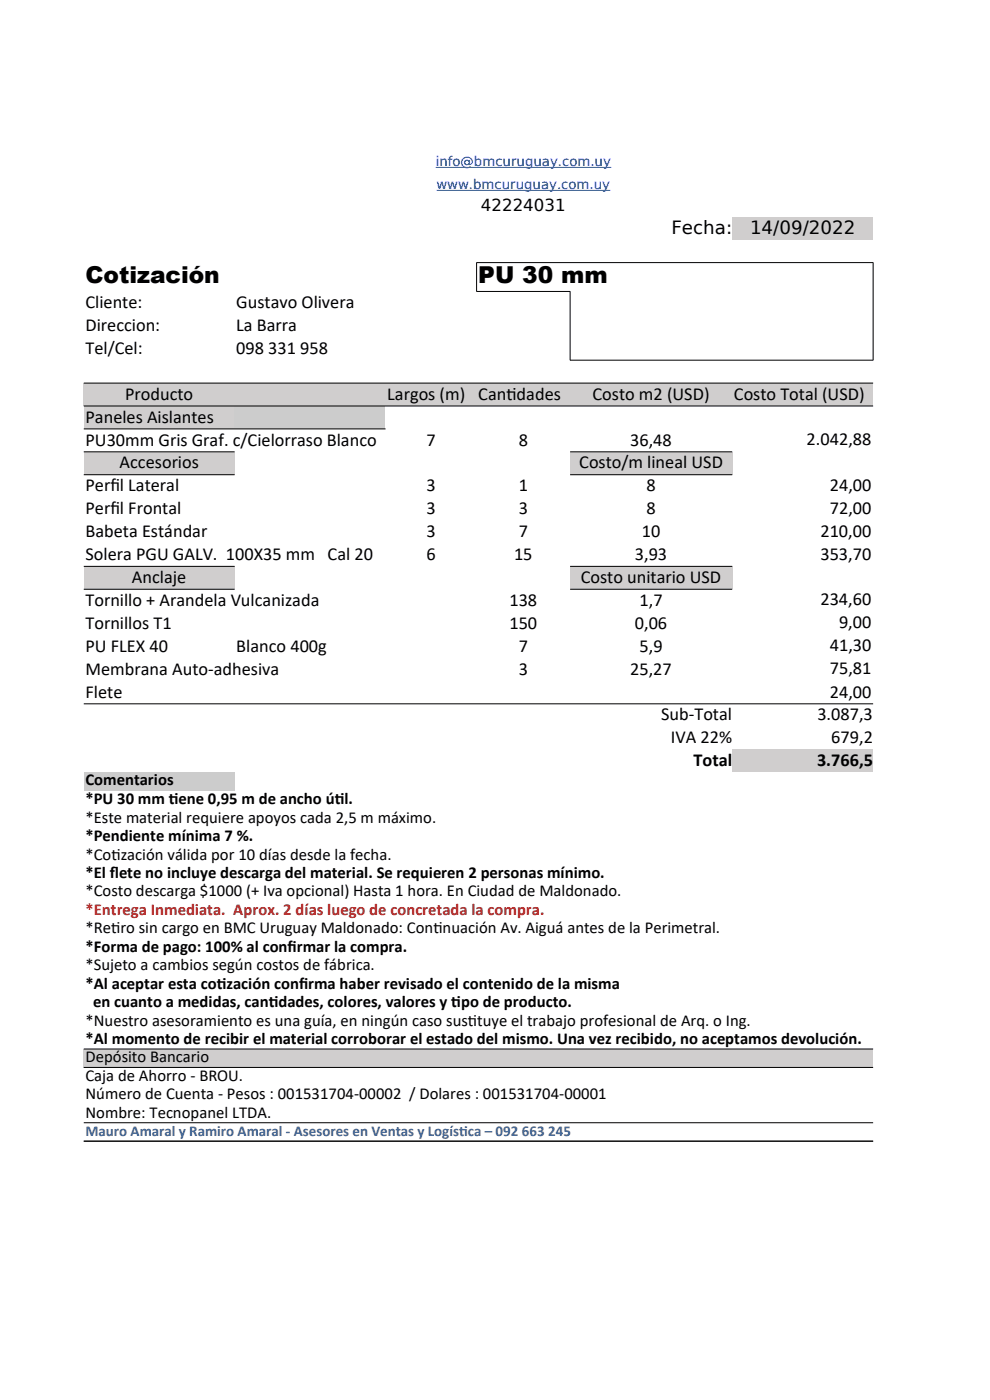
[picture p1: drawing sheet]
<svg xmlns="http://www.w3.org/2000/svg" width="210mm" height="297mm" viewBox="0 0 210 297" stroke-linecap="round" stroke-linejoin="round" font-family="sans-serif">
<defs><g id="words">
<g font-size="4.9">
<text x="18.1" y="60">Cotización</text>
<text x="101.5" y="60">PU 30 mm</text>
</g>
<g font-size="3.9">
<text x="142.4" y="49.6">Fecha:</text>
<text x="159.1" y="49.6">14/09/2022</text>
<text x="18.1" y="65.4">Cliente:</text>
<text x="50.1" y="65.4">Gustavo Olivera</text>
<text x="18.1" y="70.2">Direccion:</text>
<text x="50.1" y="70.2">La Barra</text>
<text x="18.1" y="75.1">Tel/Cel:</text>
<text x="50.1" y="75.1">098 331 958</text>
<text x="18.1" y="89.7">Paneles Aislantes</text>
<text x="26.5" y="84.8">Producto</text>
<text x="82.2" y="84.8">Largos (m)</text>
<text x="101.5" y="84.8">Cant</text>
<text x="107.4" y="84.8">idades</text>
<text x="125.7" y="84.8">Costo m2 (USD)</text>
<text x="155.7" y="84.8">Costo Total (USD)</text>
<text x="18.1" y="94.5">PU30mm Gris Graf. c/Cielorraso Blanco</text>
<text x="90.5" y="94.5">7</text>
<text x="110" y="94.5">8</text>
<text x="133.7" y="94.5">36,48</text>
<text x="171.1" y="94.4">2.042,88</text>
<text x="25.4" y="99.4">Accesorios</text>
<text x="122.9" y="99.4">Costo/m lineal USD</text>
<text x="18.1" y="104.3">Perf</text>
<text x="23.4" y="104.3">il Lateral</text>
<text x="90.5" y="104.3">3</text>
<text x="110" y="104.3">1</text>
<text x="137.2" y="104.3">8</text>
<text x="176" y="104.3">24,00</text>
<text x="18.1" y="109.1">Perf</text>
<text x="18.1" y="114">Babeta Estándar</text>
<text x="23.4" y="109.1">il Frontal</text>
<text x="90.5" y="109.1">3</text>
<text x="90.5" y="114">3</text>
<text x="110" y="109.1">3</text>
<text x="110" y="114">7</text>
<text x="136.2" y="114">10</text>
<text x="137.2" y="109.1">8</text>
<text x="174" y="114">210,00</text>
<text x="176" y="109.1">72,00</text>
<text x="18.1" y="118.8">Solera PGU GALV. 100X35 mm Cal 20</text>
<text x="90.5" y="118.8">6</text>
<text x="109" y="118.8">15</text>
<text x="134.7" y="118.8">3,93</text>
<text x="174" y="118.8">353,70</text>
<text x="28" y="123.7">Anclaje</text>
<text x="123.2" y="123.7">Costo unitario USD</text>
<text x="18.1" y="128.6">Tornillo + Arandela Vulcanizada</text>
<text x="108.1" y="128.6">138</text>
<text x="135.7" y="128.6">1,7</text>
<text x="174" y="128.4">234,60</text>
<text x="18.1" y="133.4">Tornillos T1</text>
<text x="108.1" y="133.4">150</text>
<text x="134.7" y="133.4">0,06</text>
<text x="178" y="133.3">9,00</text>
<text x="18.1" y="138.3">PU FLEX 40</text>
<text x="18.1" y="143.1">Membrana Auto-adhesiva</text>
<text x="50.1" y="138.3">Blanco 400g</text>
<text x="110" y="138.3">7</text>
<text x="110" y="143.1">3</text>
<text x="133.7" y="143.1">25,27</text>
<text x="135.7" y="138.3">5,9</text>
<text x="176" y="138.2">41,30</text>
<text x="176" y="143">75,81</text>
<text x="18.1" y="148">Flete</text>
<text x="176" y="148">24,00</text>
<text x="140.2" y="152.7">Sub-Total</text>
<text x="173.4" y="152.8">3.087,3</text>
<text x="142.3" y="157.6">IVA 22%</text>
<text x="176.4" y="157.7">679,2</text>
<text x="147.1" y="162.5">Total</text>
<text x="173.3" y="162.6">3.766,5</text>
</g>
<g font-size="3.5">
<text x="102" y="44.8">42224031</text>
<text x="18.1" y="166.6">Comentarios</text>
<text x="18.1" y="170.6">*PU 30 mm t</text>
<text x="35.8" y="170.6">iene 0,95 m de ancho út</text>
<text x="71" y="170.6">il.</text>
<text x="18.1" y="174.6">*Este material requiere apoyos cada 2,5 m máximo.</text>
<text x="18.1" y="178.5">*Pendiente mínima 7 %.</text>
<text x="18.1" y="182.4">*Cot</text>
<text x="23.6" y="182.4">ización válida por 10 días desde la fecha.</text>
<text x="18.1" y="186.3">*El f</text>
<text x="18.1" y="190.2">*Costo descarga $1000 (+ Iva opcional) Hasta 1 hora. En Ciudad de Maldonado.</text>
<text x="23.3" y="186.3">lete no incluye descarga del material. Se requieren 2 personas mínimo.</text>
<text x="18.1" y="198">*Ret</text>
<text x="18.1" y="201.9">*Forma de pago: 100% al conf</text>
<text x="23.6" y="198">iro sin cargo en BMC Uruguay Maldonado: Cont</text>
<text x="61" y="201.9">irmar la compra.</text>
<text x="91.9" y="198">inuación Av. Aiguá antes de la Perimetral.</text>
<text x="18.1" y="205.9">*Sujeto a cambios según costos de fábrica.</text>
<text x="18.1" y="209.8">*Al aceptar esta cot</text>
<text x="46" y="209.8">ización conf</text>
<text x="63.4" y="209.8">irma haber revisado el contenido de la misma</text>
<text x="19.7" y="213.7">en cuanto a medidas, cant</text>
<text x="57" y="213.7">idades, colores, valores y t</text>
<text x="95.7" y="213.7">ipo de producto.</text>
<text x="18.1" y="217.6">*Nuestro asesoramiento es una guía, en ningún caso sust</text>
<text x="18.1" y="221.5">*Al momento de recibir el material corroborar el estado del mismo. Una vez recibido, no aceptamos devolución.</text>
<text x="99.3" y="217.6">ituye el trabajo profesional de Arq. o Ing.</text>
<text x="18.1" y="225.4">Depósito Bancario</text>
<text x="18.1" y="229.3">Caja de Ahorro - BROU.</text>
<text x="18.1" y="233.2">Número de Cuenta - Pesos : 001531704-00002 / Dolares : 001531704-00001</text>
<text x="18.1" y="237.1">Nombre: Tecnopanel LTDA.</text>
</g>
<text font-size="3.5" fill="#c9211e" x="18.1" y="194.1">*Entrega Inmediata. Aprox. 2 días luego de concretada la compra.</text>
<g font-size="3.2" fill="#3465a4">
<text x="18.1" y="241">Mauro Amaral y Ramiro Amaral - Asesores en Ventas y Logíst</text>
<text x="97.4" y="241">ica – 092 663 245</text>
</g>
<g font-size="2.8" fill="#00f">
<text x="92.4" y="35.2">info@bmcuruguay.com.uy</text>
<text x="92.6" y="40.1">www.bmcuruguay.com.uy</text>
</g>
</g></defs>
<g fill="#d0cece">
<path d="M155.3 46h29.9v4.8h-29.9z" fill-rule="evenodd"/>
<path d="M17.8 81.2h167.4v4.9h-167.4z" fill-rule="evenodd"/>
<path d="M17.8 86.1h32v4.9h-32z" fill-rule="evenodd"/>
</g>
<path d="M49.8 86.1h32v4.9h-32z" fill-rule="evenodd" fill="#ccc"/>
<g fill="#d0cece">
<path d="M17.8 95.8h32v4.9h-32z" fill-rule="evenodd"/>
<path d="M120.9 95.8h34.4v4.9h-34.4z" fill-rule="evenodd"/>
<path d="M17.8 120.1h32v4.9h-32z" fill-rule="evenodd"/>
<path d="M120.9 120.1h34.4v4.9h-34.4z" fill-rule="evenodd"/>
<path d="M155.3 159h29.9v4.9h-29.9z" fill-rule="evenodd"/>
</g>
<path d="M17.8 163.9h32v3.9h-32z" fill-rule="evenodd" fill="#ccc"/>
<path d="M17.8 222.5h167.4v3.9h-167.4z" fill-rule="evenodd" fill="#d0cece"/>
<g fill="none" stroke="#000" stroke-width=".21">
<path d="M120.9 61.8v14.6h64.3v-20.7h-84.1v6.2l19.9-.1M17.8 81.3h167.4M17.8 86.1h167.4M17.8 91h64M17.8 95.9h32M120.9 95.9h34.4M17.8 100.7h32M120.9 100.7h34.4M17.8 120.2h32M17.8 125h32M120.9 120.2h34.4M120.9 125h34.4"/>
<path d="M17.8 149.3h167.4M17.8 222.5h167.4M17.8 226.5h167.4M17.8 238.2h167.4M17.8 242.1h167.4"/>
</g>
<path d="M92.4 35.5h37.3M92.6 40.4h36.9" fill="none" stroke="#00f" stroke-width=".21"/>
<use href="#words"/>
</svg>
